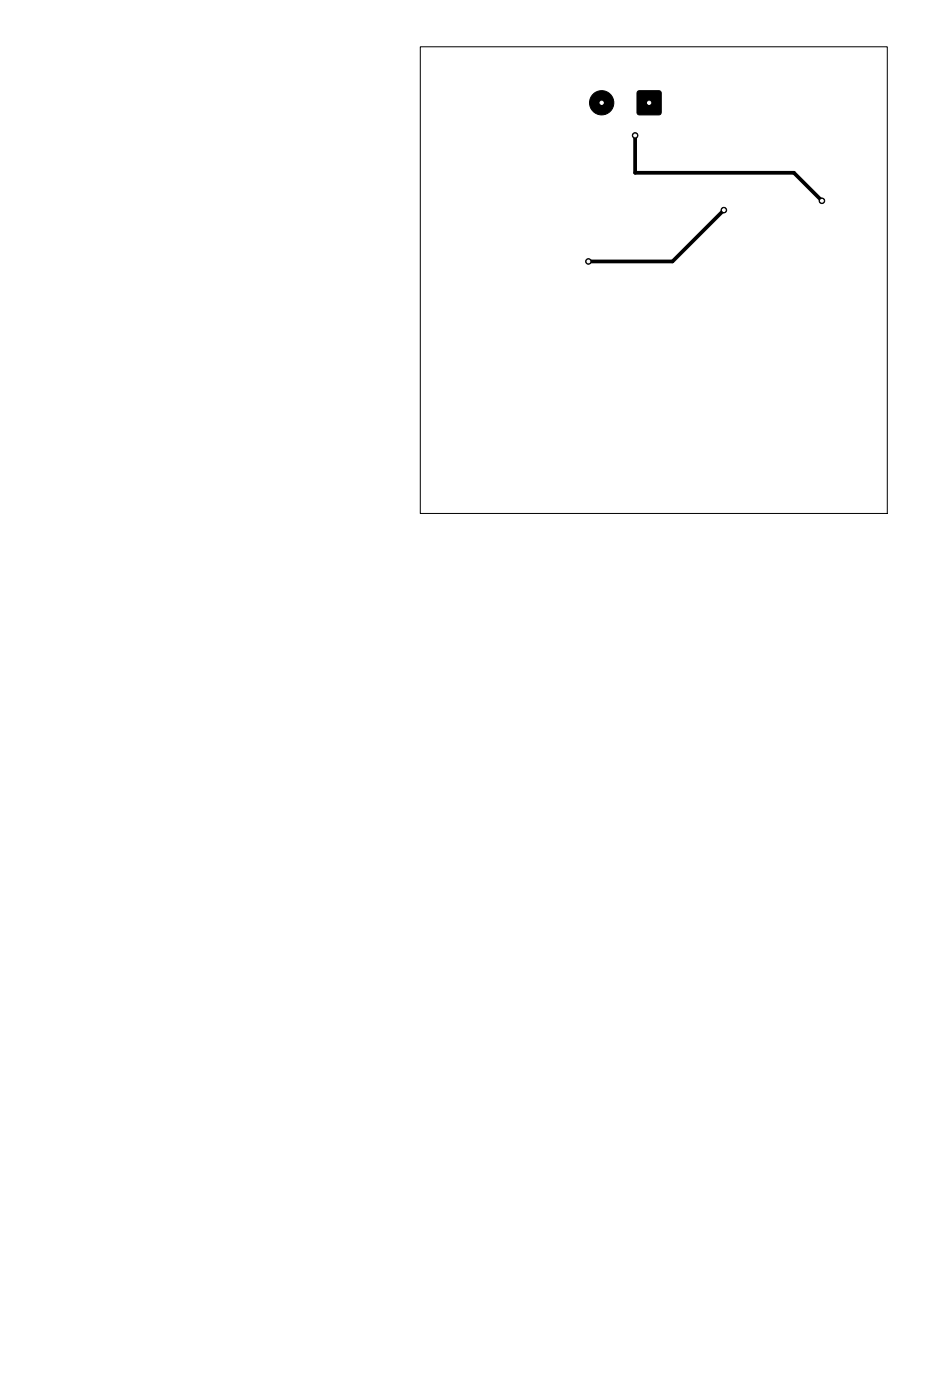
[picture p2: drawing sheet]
<svg xmlns="http://www.w3.org/2000/svg" width="100mm" height="150mm" viewBox="0 0 100 150" stroke-linecap="round" stroke-linejoin="round" font-family="sans-serif">
<g fill="#000" stroke="#000" stroke-width=".11">
<path d="M68.3 9.8l.1-.1h2.1l.2 .1 .1 .2v2.1l-.1 .1-.2 .1h-2.1l-.1-.1-.1-.1v-2.1z"/>
<circle cx="64.4" cy="11" r="1.3"/>
<circle cx="68" cy="14.5" r=".3"/>
<circle cx="63" cy="28" r=".3"/>
<circle cx="77.5" cy="22.5" r=".3"/>
<circle cx="88" cy="21.5" r=".3"/>
</g>
<path d="M68 14.5v4h17l3 3M77.5 22.5l-5.5 5.5h-9" fill="none" stroke="#000" stroke-width=".4"/>
<path d="M45 5h50v50h-50z" fill="none" stroke="#000" stroke-width=".11"/>
<g fill="#fff" stroke="#fff" stroke-width=".11">
<circle cx="68" cy="14.5" r=".15"/>
<circle cx="88" cy="21.5" r=".15"/>
<circle cx="77.5" cy="22.5" r=".15"/>
<circle cx="63" cy="28" r=".15"/>
<circle cx="64.4" cy="11" r=".17"/>
<circle cx="69.5" cy="11" r=".17"/>
</g>
</svg>
